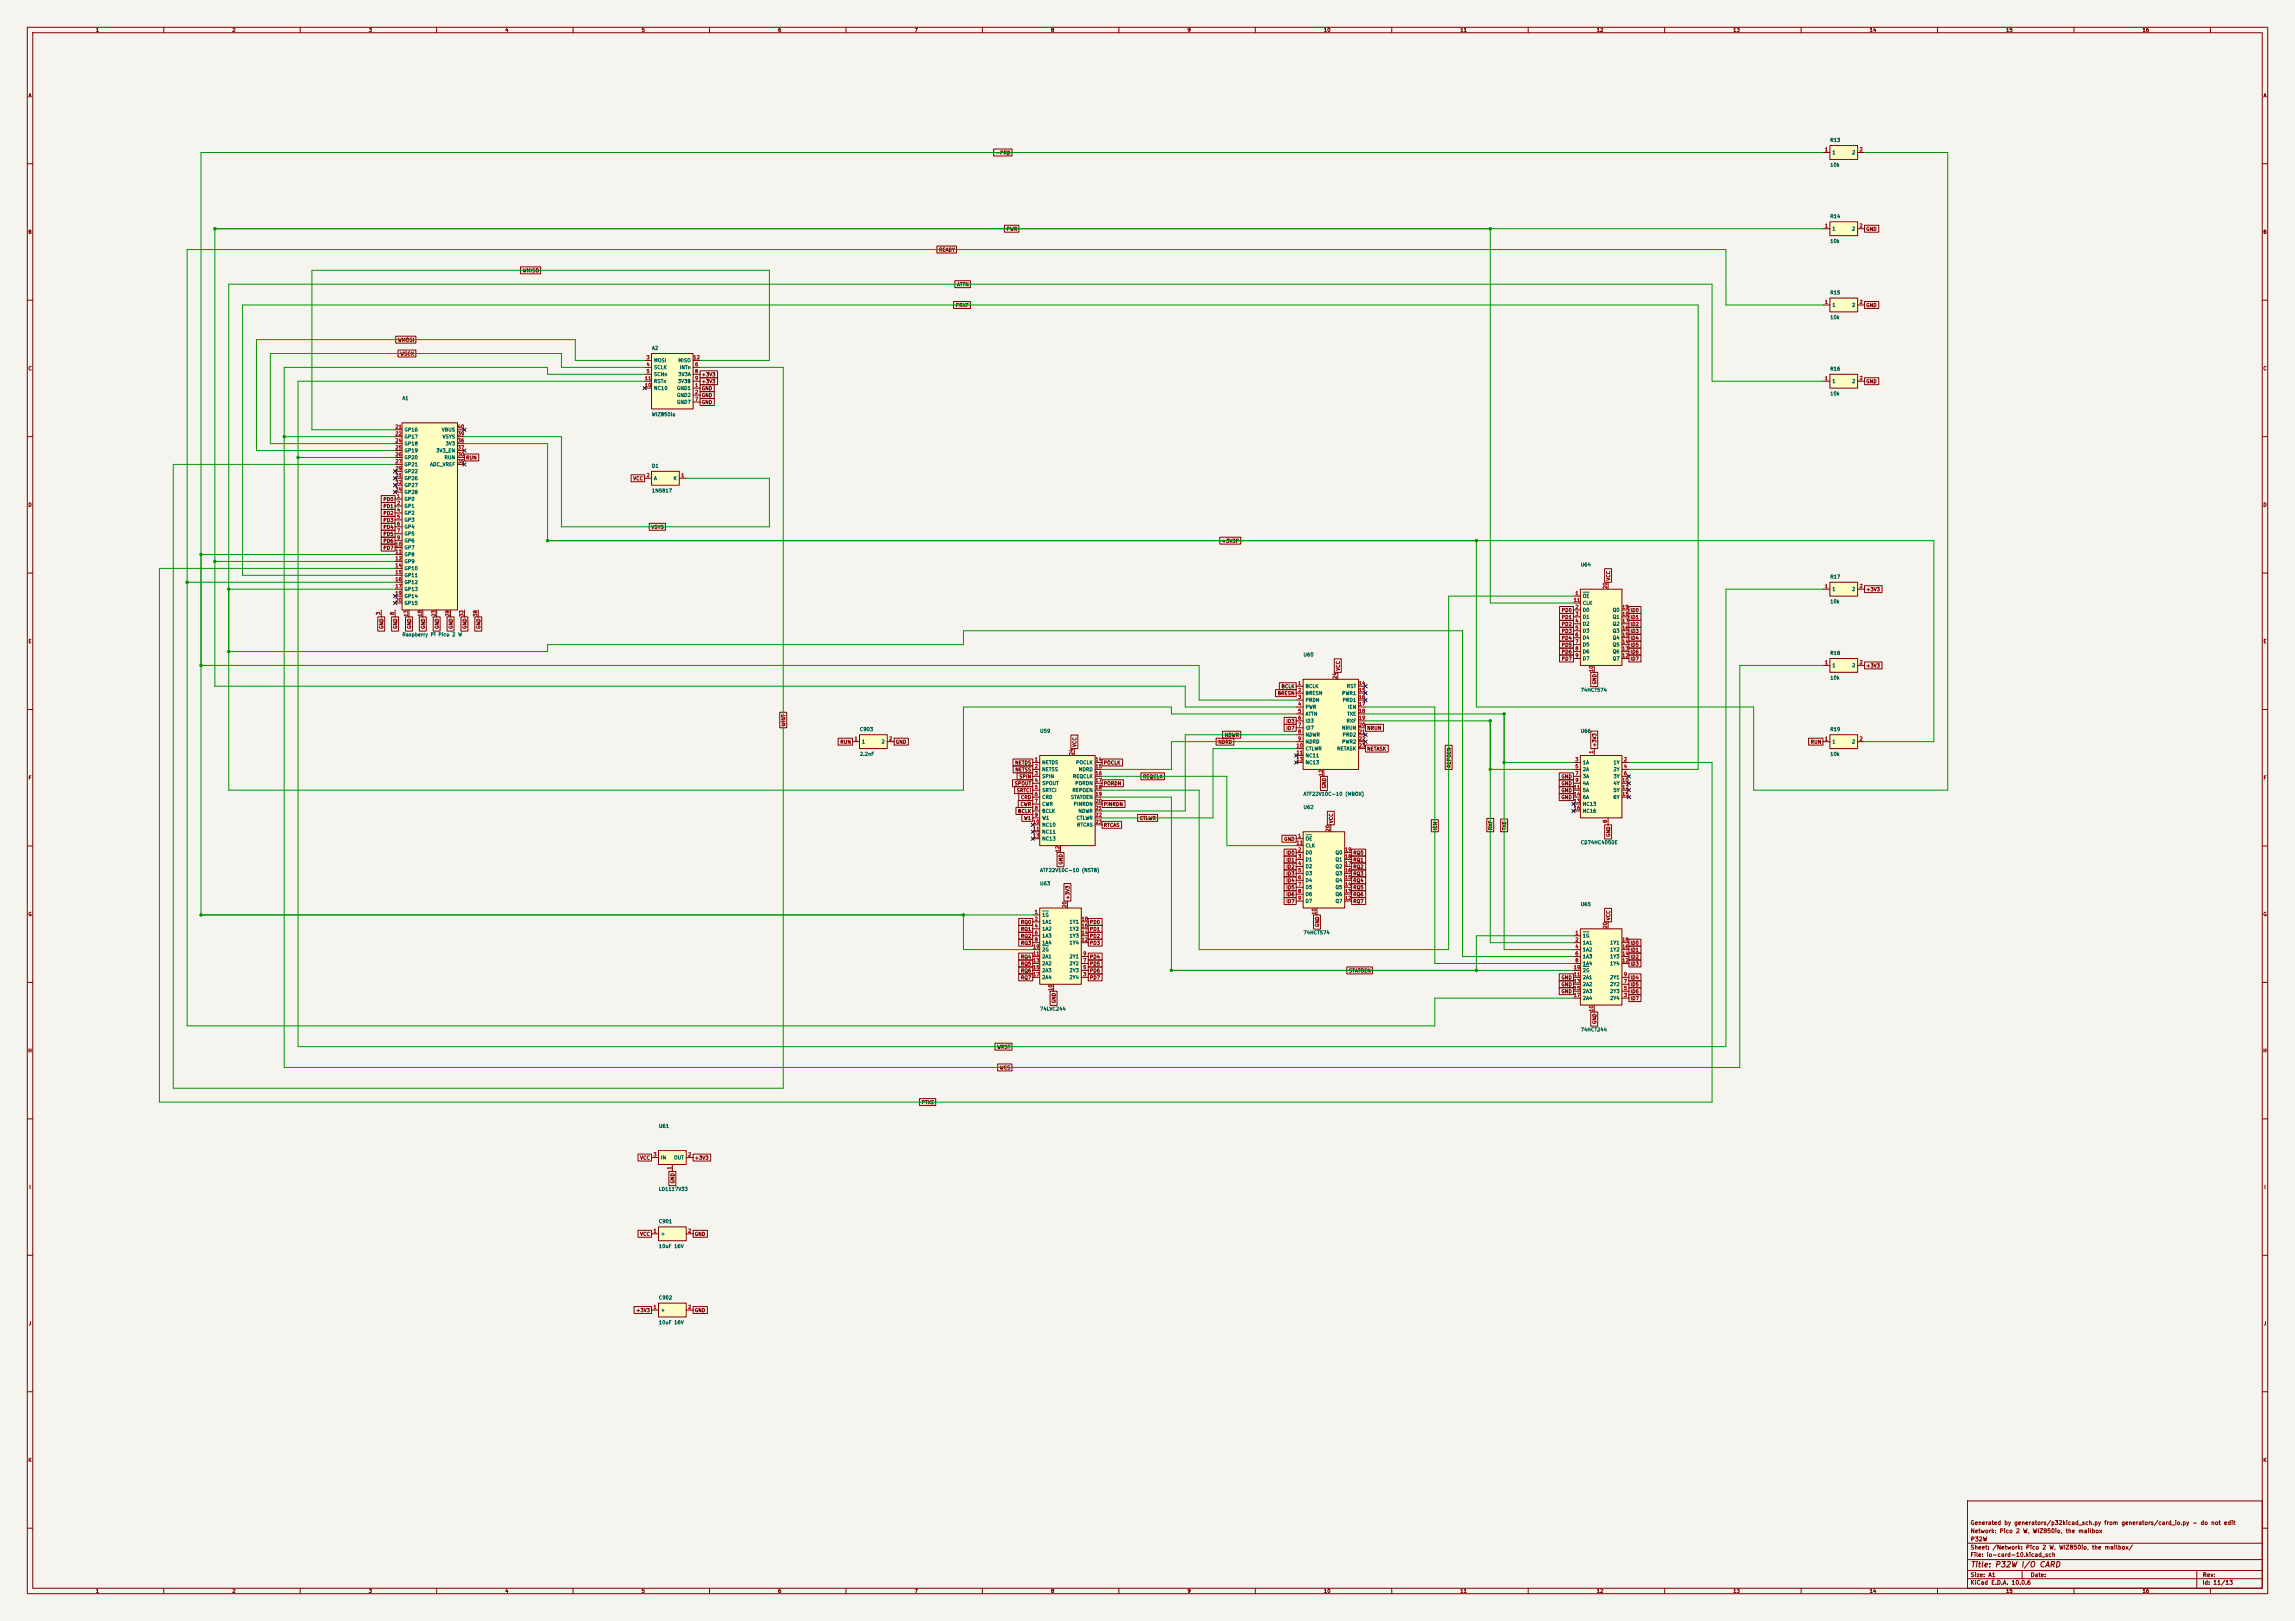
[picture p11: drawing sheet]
<svg xmlns="http://www.w3.org/2000/svg" width="841mm" height="594mm" viewBox="0 0 841 594" stroke-linecap="round" stroke-linejoin="round" font-family="sans-serif">
<defs><g id="words">
<text font-size="2" fill="#840000" x="722" y="574.8">Title: P32W I/O CARD</text>
<g font-size="1.5" fill="#840000">
<text x="721.9" y="562.1">Network: Pico 2 W, WIZ850io, the mailbox</text>
<text x="721.9" y="559.1">Generated by generators/p32kicad_sch.py from generators/card_io.py - do not edit</text>
<text x="721.9" y="568.1">Sheet: /Network: Pico 2 W, WIZ850io, the mailbox/</text>
<text x="722" y="565.1">P32W</text>
<text x="721.9" y="570.8">File: io-card-10.kicad_sch</text>
<text x="721.9" y="581">KiCad E.D.A. 10.0.6</text>
<text x="721.9" y="578.2">Size: A1</text>
<text x="743.9" y="578.2">Date:</text>
<text x="806.9" y="581">Id: 11/13</text>
<text x="807" y="578.2">Rev:</text>
</g>
<g font-size="1.3" fill="#840000">
<text x="35" y="12">1</text>
<text x="85" y="12">2</text>
<text x="135" y="12">3</text>
<text x="185" y="12">4</text>
<text x="235" y="12">5</text>
<text x="285" y="12">6</text>
<text x="335" y="12">7</text>
<text x="385" y="12">8</text>
<text x="435" y="12">9</text>
<text x="485" y="12">10</text>
<text x="535" y="12">11</text>
<text x="585" y="12">12</text>
<text x="635" y="12">13</text>
<text x="685" y="12">14</text>
<text x="735" y="12">15</text>
<text x="785" y="12">16</text>
<text x="10.3" y="36">A</text>
<text x="829.3" y="36">A</text>
<text x="364.8" y="56.9">-PRD</text>
<text x="10.2" y="86">B</text>
<text x="368.7" y="84.9">PWR</text>
<text x="683.7" y="84.9">GND</text>
<text x="829.2" y="86">B</text>
<text x="344" y="92.5">READY</text>
<text x="191.4" y="100.1">WMISO</text>
<text x="350.5" y="105.2">ATTN</text>
<text x="350.1" y="112.8">PRXF</text>
<text x="683.7" y="112.8">GND</text>
<text x="145.6" y="125.5">WMOSI</text>
<text x="146.5" y="130.6">WSCK</text>
<text x="10.2" y="136">C</text>
<text x="829.2" y="136">C</text>
<text x="257" y="143.3">GND</text>
<text x="257" y="140.8">+3V3</text>
<text x="257" y="138.2">+3V3</text>
<text x="683.7" y="140.8">GND</text>
<text x="257" y="145.8">GND</text>
<text x="257" y="148.4">GND</text>
<text x="170.6" y="168.7">RUN</text>
<text x="231.9" y="176.3">VCC</text>
<text x="10.2" y="186">D</text>
<text x="140.3" y="183.9">PD0</text>
<text x="829.2" y="186">D</text>
<text x="140.3" y="186.5">PD1</text>
<text x="140.3" y="189">PD2</text>
<text x="140.3" y="191.6">PD3</text>
<text x="140.3" y="194.1">PD4</text>
<text x="140.3" y="196.6">PD5</text>
<text x="238.5" y="194.1">VSYS</text>
<text x="140.3" y="199.2">PD6</text>
<text x="140.3" y="201.7">PD7</text>
<text x="447.6" y="199.2">+3V3P</text>
<text x="590.3" y="212.9" transform="rotate(-90 590.3 212.9)">VCC</text>
<text x="683.7" y="217">+3V3</text>
<text x="572.1" y="227.1">PD1</text>
<text x="572.1" y="224.6">PD0</text>
<text x="597.3" y="227.1">ID1</text>
<text x="597.3" y="224.6">ID0</text>
<text x="140.8" y="230.6" transform="rotate(-90 140.8 230.6)">GND</text>
<text x="145.8" y="230.6" transform="rotate(-90 145.8 230.6)">GND</text>
<text x="150.9" y="230.6" transform="rotate(-90 150.9 230.6)">GND</text>
<text x="156" y="230.6" transform="rotate(-90 156 230.6)">GND</text>
<text x="161.1" y="230.6" transform="rotate(-90 161.1 230.6)">GND</text>
<text x="166.2" y="230.6" transform="rotate(-90 166.2 230.6)">GND</text>
<text x="171.2" y="230.6" transform="rotate(-90 171.2 230.6)">GND</text>
<text x="176.3" y="230.6" transform="rotate(-90 176.3 230.6)">GND</text>
<text x="572.1" y="229.7">PD2</text>
<text x="572.1" y="232.2">PD3</text>
<text x="597.3" y="229.7">ID2</text>
<text x="597.3" y="232.2">ID3</text>
<text x="10.3" y="236">E</text>
<text x="572.1" y="239.8">PD6</text>
<text x="572.1" y="237.3">PD5</text>
<text x="572.1" y="234.7">PD4</text>
<text x="597.3" y="239.8">ID6</text>
<text x="597.3" y="237.3">ID5</text>
<text x="597.3" y="234.7">ID4</text>
<text x="829.3" y="236">E</text>
<text x="491.3" y="245.9" transform="rotate(-90 491.3 245.9)">VCC</text>
<text x="572.1" y="242.4">PD7</text>
<text x="597.3" y="242.4">ID7</text>
<text x="683.7" y="244.9">+3V3</text>
<text x="585.3" y="251" transform="rotate(-90 585.3 251)">GND</text>
<text x="468" y="255.1">BRESN</text>
<text x="469.4" y="252.5">BCLK</text>
<text x="288.1" y="266.2" transform="rotate(-90 288.1 266.2)">WINT</text>
<text x="471.2" y="267.8">ID7</text>
<text x="471.2" y="265.2">ID3</text>
<text x="500.8" y="267.8">NRUN</text>
<text x="307.8" y="272.8">RUN</text>
<text x="328.1" y="272.8">GND</text>
<text x="394.8" y="273.9" transform="rotate(-90 394.8 273.9)">VCC</text>
<text x="446.3" y="272.8">NDRD</text>
<text x="448.6" y="270.3">NDWR</text>
<text x="500.8" y="275.4">NETASK</text>
<text x="585.3" y="273.9" transform="rotate(-90 585.3 273.9)">+3V3</text>
<text x="663.4" y="272.8">RUN</text>
<text x="371.8" y="280.5">NETDS</text>
<text x="404.3" y="280.5">POCLK</text>
<text x="531.9" y="281.5" transform="rotate(-90 531.9 281.5)">REPOEN</text>
<text x="10.3" y="286">F</text>
<text x="371.9" y="283">NETSS</text>
<text x="373.3" y="285.5">SPIN</text>
<text x="418.7" y="285.5">REQCLK</text>
<text x="572" y="285.5">GND</text>
<text x="829.3" y="286">F</text>
<text x="371.6" y="288.1">SPOUT</text>
<text x="372.4" y="290.6">SRTCI</text>
<text x="373.9" y="293.2">CRD</text>
<text x="404.3" y="288.1">PORDN</text>
<text x="486.2" y="289.1" transform="rotate(-90 486.2 289.1)">GND</text>
<text x="572" y="290.6">GND</text>
<text x="572" y="288.1">GND</text>
<text x="572" y="293.2">GND</text>
<text x="372.9" y="298.2">BCLK</text>
<text x="373.8" y="295.7">CWR</text>
<text x="404.3" y="295.7">PINRDN</text>
<text x="375.1" y="300.8">W1</text>
<text x="404.3" y="303.3">RTCAS</text>
<text x="417.5" y="300.8">CTLWR</text>
<text x="488.7" y="301.8" transform="rotate(-90 488.7 301.8)">VCC</text>
<text x="526.8" y="304.3" transform="rotate(-90 526.8 304.3)">IEN</text>
<text x="547.2" y="304.3" transform="rotate(-90 547.2 304.3)">RXF</text>
<text x="552.2" y="304.3" transform="rotate(-90 552.2 304.3)">TXE</text>
<text x="470.4" y="308.4">GND</text>
<text x="590.3" y="306.8" transform="rotate(-90 590.3 306.8)">GND</text>
<text x="389.7" y="317" transform="rotate(-90 389.7 317)">GND</text>
<text x="471.2" y="313.5">ID0</text>
<text x="471.2" y="316">ID1</text>
<text x="495.7" y="316">RQ1</text>
<text x="495.7" y="313.5">RQ0</text>
<text x="471.2" y="318.6">ID2</text>
<text x="471.2" y="321.1">ID3</text>
<text x="471.2" y="323.6">ID4</text>
<text x="495.7" y="323.6">RQ4</text>
<text x="495.7" y="321.1">RQ3</text>
<text x="495.7" y="318.6">RQ2</text>
<text x="392.2" y="329.7" transform="rotate(-90 392.2 329.7)">+3V3</text>
<text x="471.2" y="326.2">ID5</text>
<text x="471.2" y="328.7">ID6</text>
<text x="495.7" y="328.7">RQ6</text>
<text x="495.7" y="326.2">RQ5</text>
<text x="10.2" y="336">G</text>
<text x="471.2" y="331.3">ID7</text>
<text x="495.7" y="331.3">RQ7</text>
<text x="829.2" y="336">G</text>
<text x="373.9" y="338.9">RQ0</text>
<text x="373.9" y="341.4">RQ1</text>
<text x="399.2" y="338.9">PD0</text>
<text x="399.2" y="341.4">PD1</text>
<text x="483.7" y="339.9" transform="rotate(-90 483.7 339.9)">GND</text>
<text x="590.3" y="337.4" transform="rotate(-90 590.3 337.4)">VCC</text>
<text x="373.9" y="344">RQ2</text>
<text x="373.9" y="346.5">RQ3</text>
<text x="399.2" y="344">PD2</text>
<text x="399.2" y="346.5">PD3</text>
<text x="597.3" y="346.5">ID0</text>
<text x="373.9" y="351.6">RQ4</text>
<text x="399.2" y="351.6">PD4</text>
<text x="597.3" y="351.6">ID2</text>
<text x="597.3" y="349">ID1</text>
<text x="373.9" y="354.1">RQ5</text>
<text x="373.9" y="356.7">RQ6</text>
<text x="373.9" y="359.2">RQ7</text>
<text x="399.2" y="354.1">PD5</text>
<text x="399.2" y="356.7">PD6</text>
<text x="399.2" y="359.2">PD7</text>
<text x="494.2" y="356.7">STATOEN</text>
<text x="572" y="359.2">GND</text>
<text x="597.3" y="359.2">ID4</text>
<text x="597.3" y="354.1">ID3</text>
<text x="572" y="364.3">GND</text>
<text x="572" y="361.7">GND</text>
<text x="597.3" y="364.3">ID6</text>
<text x="597.3" y="361.7">ID5</text>
<text x="387.1" y="367.8" transform="rotate(-90 387.1 367.8)">GND</text>
<text x="597.3" y="366.8">ID7</text>
<text x="585.3" y="375.4" transform="rotate(-90 585.3 375.4)">GND</text>
<text x="10.2" y="386">H</text>
<text x="365.2" y="384.6">WRST</text>
<text x="829.2" y="386">H</text>
<text x="366.2" y="392.2">WCS</text>
<text x="337.6" y="404.9">PTXE</text>
<text x="234.4" y="425.2">VCC</text>
<text x="254.4" y="425.2">+3V3</text>
<text x="10.6" y="436">I</text>
<text x="247.4" y="433.8" transform="rotate(-90 247.4 433.8)">GND</text>
<text x="829.6" y="436">I</text>
<text x="234.4" y="453.2">VCC</text>
<text x="254.4" y="453.2">GND</text>
<text x="10.4" y="486">J</text>
<text x="233" y="481.1">+3V3</text>
<text x="254.4" y="481.1">GND</text>
<text x="829.4" y="486">J</text>
<text x="10.2" y="536">K</text>
<text x="829.2" y="536">K</text>
<text x="35" y="584">1</text>
<text x="85" y="584">2</text>
<text x="135" y="584">3</text>
<text x="185" y="584">4</text>
<text x="235" y="584">5</text>
<text x="285" y="584">6</text>
<text x="335" y="584">7</text>
<text x="385" y="584">8</text>
<text x="435" y="584">9</text>
<text x="485" y="584">10</text>
<text x="535" y="584">11</text>
<text x="585" y="584">12</text>
<text x="635" y="584">13</text>
<text x="685" y="584">14</text>
<text x="735" y="584">15</text>
<text x="785" y="584">16</text>
</g>
<g font-size="1.3" fill="#006464">
<text x="670.5" y="52.3">R13</text>
<text x="671.3" y="56.8">1</text>
<text x="678.5" y="56.8">2</text>
<text x="670.5" y="61.4">10k</text>
<text x="670.5" y="80.2">R14</text>
<text x="670.5" y="89.3">10k</text>
<text x="671.3" y="84.8">1</text>
<text x="678.5" y="84.8">2</text>
<text x="670.5" y="108.2">R15</text>
<text x="671.3" y="112.7">1</text>
<text x="678.5" y="112.7">2</text>
<text x="670.5" y="117.3">10k</text>
<text x="238.7" y="128.5">A2</text>
<text x="239.5" y="133">MOSI</text>
<text x="239.5" y="135.6">SCLK</text>
<text x="248.4" y="133">MISO</text>
<text x="249" y="135.6">INTn</text>
<text x="670.5" y="136.1">R16</text>
<text x="239.5" y="138.1">SCNn</text>
<text x="239.5" y="143.2">NC10</text>
<text x="239.5" y="140.7">RSTn</text>
<text x="247.9" y="143.2">GND1</text>
<text x="248.2" y="140.7">3V3B</text>
<text x="248.4" y="138.1">3V3A</text>
<text x="671.3" y="140.7">1</text>
<text x="678.5" y="140.7">2</text>
<text x="147.3" y="146.9">A1</text>
<text x="247.9" y="145.7">GND2</text>
<text x="247.9" y="148.3">GND7</text>
<text x="670.5" y="145.2">10k</text>
<text x="238.7" y="152.8">WIZ850io</text>
<text x="148.1" y="158.4">GP16</text>
<text x="148.1" y="161">GP17</text>
<text x="161.8" y="158.4">VBUS</text>
<text x="162.1" y="161">VSYS</text>
<text x="148.1" y="163.5">GP18</text>
<text x="148.1" y="166.1">GP19</text>
<text x="159.7" y="166.1">3V3_EN</text>
<text x="163.1" y="163.5">3V3</text>
<text x="148.1" y="168.6">GP20</text>
<text x="148.1" y="171.1">GP21</text>
<text x="148.1" y="173.7">GP22</text>
<text x="157.5" y="171.1">ADC_VREF</text>
<text x="162.7" y="168.6">RUN</text>
<text x="238.7" y="171.7">D1</text>
<text x="148.1" y="176.2">GP26</text>
<text x="148.1" y="178.8">GP27</text>
<text x="239.5" y="176.2">A</text>
<text x="246.7" y="176.2">K</text>
<text x="148.1" y="183.8">GP0</text>
<text x="148.1" y="181.3">GP28</text>
<text x="238.7" y="180.8">1N5817</text>
<text x="148.1" y="186.4">GP1</text>
<text x="148.1" y="188.9">GP2</text>
<text x="148.1" y="191.5">GP3</text>
<text x="148.1" y="194">GP4</text>
<text x="148.1" y="196.5">GP5</text>
<text x="148.1" y="199.1">GP6</text>
<text x="148.1" y="201.6">GP7</text>
<text x="148.1" y="204.2">GP8</text>
<text x="148.1" y="206.7">GP9</text>
<text x="148.1" y="209.2">GP10</text>
<text x="579.1" y="207.9">U64</text>
<text x="148.1" y="211.8">GP11</text>
<text x="148.1" y="214.3">GP12</text>
<text x="670.5" y="212.3">R17</text>
<text x="148.1" y="216.9">GP13</text>
<text x="148.1" y="219.4">GP14</text>
<text x="148.1" y="221.9">GP15</text>
<text x="579.9" y="219.4">OE</text>
<text x="579.9" y="221.9">CLK</text>
<text x="670.5" y="221.4">10k</text>
<text x="671.3" y="216.9">1</text>
<text x="678.5" y="216.9">2</text>
<text x="579.9" y="224.5">D0</text>
<text x="579.9" y="227">D1</text>
<text x="590.8" y="227">Q1</text>
<text x="590.8" y="224.5">Q0</text>
<text x="147.3" y="233.5">Raspberry Pi Pico 2 W</text>
<text x="579.9" y="229.6">D2</text>
<text x="579.9" y="232.1">D3</text>
<text x="590.8" y="232.1">Q3</text>
<text x="590.8" y="229.6">Q2</text>
<text x="579.9" y="234.6">D4</text>
<text x="579.9" y="237.2">D5</text>
<text x="579.9" y="239.7">D6</text>
<text x="590.8" y="239.7">Q6</text>
<text x="590.8" y="237.2">Q5</text>
<text x="590.8" y="234.6">Q4</text>
<text x="477.5" y="240.9">U60</text>
<text x="579.9" y="242.3">D7</text>
<text x="590.8" y="242.3">Q7</text>
<text x="670.5" y="240.3">R18</text>
<text x="671.3" y="244.8">1</text>
<text x="678.5" y="244.8">2</text>
<text x="670.5" y="249.3">10k</text>
<text x="478.3" y="252.4">BCLK</text>
<text x="478.3" y="255">BRESN</text>
<text x="478.3" y="257.5">PRDN</text>
<text x="491.6" y="255">PWR1</text>
<text x="491.8" y="257.5">PRD1</text>
<text x="493.4" y="252.4">RST</text>
<text x="579.1" y="253.8">74HCT574</text>
<text x="478.3" y="260">PWR</text>
<text x="478.3" y="262.6">ATTN</text>
<text x="493.5" y="262.6">TXE</text>
<text x="493.8" y="260">IEN</text>
<text x="314.9" y="268.2">C903</text>
<text x="381" y="268.8">U59</text>
<text x="478.3" y="265.1">ID3</text>
<text x="478.3" y="267.7">ID7</text>
<text x="491.6" y="267.7">NRUN</text>
<text x="493.3" y="265.1">RXF</text>
<text x="579.1" y="268.8">U66</text>
<text x="670.5" y="268.2">R19</text>
<text x="315.7" y="272.7">1</text>
<text x="322.9" y="272.7">2</text>
<text x="478.3" y="270.2">NDWR</text>
<text x="478.3" y="272.7">NDRD</text>
<text x="478.3" y="275.3">CTLWR</text>
<text x="489.8" y="275.3">NETASK</text>
<text x="491.6" y="272.7">PWR2</text>
<text x="491.8" y="270.2">PRD2</text>
<text x="671.3" y="272.7">1</text>
<text x="678.5" y="272.7">2</text>
<text x="314.9" y="277.3">2.2nF</text>
<text x="381.7" y="280.4">NETDS</text>
<text x="394.2" y="280.4">POCLK</text>
<text x="478.3" y="277.8">NC11</text>
<text x="478.3" y="280.4">NC13</text>
<text x="579.9" y="280.4">1A</text>
<text x="591.1" y="280.4">1Y</text>
<text x="670.5" y="277.3">10k</text>
<text x="381.7" y="282.9">NETSS</text>
<text x="381.7" y="285.4">SPIN</text>
<text x="381.7" y="288">SPOUT</text>
<text x="393" y="285.4">REQCLK</text>
<text x="393.9" y="288">PORDN</text>
<text x="395.2" y="282.9">NDRD</text>
<text x="579.9" y="282.9">2A</text>
<text x="579.9" y="285.4">3A</text>
<text x="579.9" y="288">4A</text>
<text x="591.1" y="282.9">2Y</text>
<text x="591.1" y="285.4">3Y</text>
<text x="591.1" y="288">4Y</text>
<text x="381.7" y="290.5">SRTCI</text>
<text x="381.7" y="293.1">CRD</text>
<text x="392.3" y="293.1">STATOEN</text>
<text x="392.8" y="290.5">REPOEN</text>
<text x="477.5" y="291.9">ATF22V10C-10 (MBOX)</text>
<text x="579.9" y="290.5">5A</text>
<text x="579.9" y="293.1">6A</text>
<text x="591.1" y="290.5">5Y</text>
<text x="591.1" y="293.1">6Y</text>
<text x="381.7" y="295.6">CWR</text>
<text x="381.7" y="298.1">BCLK</text>
<text x="393.3" y="295.6">PINRDN</text>
<text x="395" y="298.1">NDWR</text>
<text x="477.5" y="296.8">U62</text>
<text x="579.9" y="295.6">NC13</text>
<text x="579.9" y="298.1">NC16</text>
<text x="381.7" y="300.7">W1</text>
<text x="381.7" y="303.2">NC10</text>
<text x="381.7" y="305.8">NC11</text>
<text x="394.3" y="300.7">CTLWR</text>
<text x="394.5" y="303.2">RTCAS</text>
<text x="381.7" y="308.3">NC13</text>
<text x="478.3" y="308.3">OE</text>
<text x="478.3" y="310.8">CLK</text>
<text x="579.1" y="309.7">CD74HC4050E</text>
<text x="478.3" y="313.4">D0</text>
<text x="478.3" y="315.9">D1</text>
<text x="489.2" y="315.9">Q1</text>
<text x="489.2" y="313.4">Q0</text>
<text x="381" y="319.8">ATF22V10C-10 (NSTB)</text>
<text x="478.3" y="318.5">D2</text>
<text x="478.3" y="321">D3</text>
<text x="478.3" y="323.5">D4</text>
<text x="489.2" y="323.5">Q4</text>
<text x="489.2" y="321">Q3</text>
<text x="489.2" y="318.5">Q2</text>
<text x="381" y="324.7">U63</text>
<text x="478.3" y="326.1">D5</text>
<text x="478.3" y="328.6">D6</text>
<text x="489.2" y="328.6">Q6</text>
<text x="489.2" y="326.1">Q5</text>
<text x="478.3" y="331.2">D7</text>
<text x="489.2" y="331.2">Q7</text>
<text x="579.1" y="332.3">U65</text>
<text x="381.7" y="336.2">1G</text>
<text x="381.7" y="338.8">1A1</text>
<text x="381.7" y="341.3">1A2</text>
<text x="391.7" y="341.3">1Y2</text>
<text x="391.7" y="338.8">1Y1</text>
<text x="381.7" y="343.9">1A3</text>
<text x="381.7" y="346.4">1A4</text>
<text x="391.7" y="346.4">1Y4</text>
<text x="391.7" y="343.9">1Y3</text>
<text x="477.5" y="342.7">74HCT574</text>
<text x="579.9" y="343.9">1G</text>
<text x="579.9" y="346.4">1A1</text>
<text x="589.9" y="346.4">1Y1</text>
<text x="381.7" y="351.5">2A1</text>
<text x="381.7" y="348.9">2G</text>
<text x="391.7" y="351.5">2Y1</text>
<text x="579.9" y="348.9">1A2</text>
<text x="579.9" y="351.5">1A3</text>
<text x="589.9" y="351.5">1Y3</text>
<text x="589.9" y="348.9">1Y2</text>
<text x="381.7" y="354">2A2</text>
<text x="381.7" y="356.6">2A3</text>
<text x="381.7" y="359.1">2A4</text>
<text x="391.7" y="359.1">2Y4</text>
<text x="391.7" y="356.6">2Y3</text>
<text x="391.7" y="354">2Y2</text>
<text x="579.9" y="354">1A4</text>
<text x="579.9" y="359.1">2A1</text>
<text x="579.9" y="356.6">2G</text>
<text x="589.9" y="359.1">2Y1</text>
<text x="589.9" y="354">1Y4</text>
<text x="579.9" y="361.6">2A2</text>
<text x="579.9" y="364.2">2A3</text>
<text x="589.9" y="364.2">2Y3</text>
<text x="589.9" y="361.6">2Y2</text>
<text x="381" y="370.6">74LVC244</text>
<text x="579.9" y="366.7">2A4</text>
<text x="589.9" y="366.7">2Y4</text>
<text x="579.1" y="378.3">74HCT244</text>
<text x="241.3" y="413.6">U61</text>
<text x="242" y="425.1">IN</text>
<text x="246.8" y="425.1">OUT</text>
<text x="241.3" y="436.7">LD1117V33</text>
<text x="241.3" y="448.5">C901</text>
<text x="242" y="453.1">+</text>
<text x="241.3" y="457.6">10uF 16V</text>
<text x="241.3" y="476.5">C902</text>
<text x="241.3" y="485.6">10uF 16V</text>
<text x="242" y="481">+</text>
</g>
<g font-size="1.3" fill="#a90000">
<text x="668.6" y="55.7">1</text>
<text x="681.3" y="55.7">2</text>
<text x="668.6" y="83.7">1</text>
<text x="681.3" y="83.7">2</text>
<text x="668.6" y="111.6">1</text>
<text x="681.3" y="111.6">2</text>
<text x="236.8" y="131.9">3</text>
<text x="253.9" y="131.9">12</text>
<text x="236.8" y="134.5">4</text>
<text x="236.8" y="137">5</text>
<text x="254.5" y="134.5">6</text>
<text x="254.5" y="137">8</text>
<text x="236.2" y="142.1">10</text>
<text x="236.2" y="139.6">11</text>
<text x="254.5" y="142.1">1</text>
<text x="254.5" y="139.6">9</text>
<text x="668.6" y="139.6">1</text>
<text x="681.3" y="139.6">2</text>
<text x="254.5" y="144.6">2</text>
<text x="254.5" y="147.2">7</text>
<text x="144.7" y="157.3">21</text>
<text x="144.7" y="159.9">22</text>
<text x="167.6" y="159.9">39</text>
<text x="167.6" y="157.3">40</text>
<text x="144.7" y="162.4">24</text>
<text x="144.7" y="165">25</text>
<text x="144.7" y="167.5">26</text>
<text x="167.6" y="167.5">30</text>
<text x="167.6" y="162.4">36</text>
<text x="167.6" y="165">37</text>
<text x="144.7" y="170">27</text>
<text x="144.7" y="172.6">29</text>
<text x="167.6" y="170">35</text>
<text x="144.7" y="175.1">31</text>
<text x="144.7" y="177.7">32</text>
<text x="236.8" y="175.1">2</text>
<text x="249.5" y="175.1">1</text>
<text x="144.7" y="180.2">34</text>
<text x="145.3" y="182.7">1</text>
<text x="145.3" y="185.3">2</text>
<text x="145.3" y="187.8">4</text>
<text x="145.3" y="190.4">5</text>
<text x="145.3" y="192.9">6</text>
<text x="145.3" y="195.4">7</text>
<text x="145.3" y="198">9</text>
<text x="144.7" y="200.5">10</text>
<text x="144.7" y="203.1">11</text>
<text x="144.7" y="205.6">12</text>
<text x="144.7" y="208.1">14</text>
<text x="144.7" y="210.7">15</text>
<text x="144.7" y="213.2">16</text>
<text x="144.7" y="215.8">17</text>
<text x="589.1" y="216" transform="rotate(-90 589.1 216)">20</text>
<text x="668.6" y="215.8">1</text>
<text x="681.3" y="215.8">2</text>
<text x="144.7" y="218.3">19</text>
<text x="144.7" y="220.8">20</text>
<text x="576.5" y="220.8">11</text>
<text x="577.1" y="218.3">1</text>
<text x="139.6" y="225.5" transform="rotate(-90 139.6 225.5)">3</text>
<text x="144.6" y="225.5" transform="rotate(-90 144.6 225.5)">8</text>
<text x="149.7" y="226.1" transform="rotate(-90 149.7 226.1)">13</text>
<text x="154.8" y="226.1" transform="rotate(-90 154.8 226.1)">18</text>
<text x="159.9" y="226.1" transform="rotate(-90 159.9 226.1)">23</text>
<text x="165" y="226.1" transform="rotate(-90 165 226.1)">28</text>
<text x="170" y="226.1" transform="rotate(-90 170 226.1)">33</text>
<text x="175.1" y="226.1" transform="rotate(-90 175.1 226.1)">38</text>
<text x="577.1" y="223.4">2</text>
<text x="577.1" y="225.9">3</text>
<text x="594.3" y="225.9">18</text>
<text x="594.3" y="223.4">19</text>
<text x="577.1" y="228.5">4</text>
<text x="577.1" y="231">5</text>
<text x="577.1" y="233.5">6</text>
<text x="594.3" y="233.5">15</text>
<text x="594.3" y="231">16</text>
<text x="594.3" y="228.5">17</text>
<text x="577.1" y="236.1">7</text>
<text x="577.1" y="238.6">8</text>
<text x="594.3" y="238.6">13</text>
<text x="594.3" y="236.1">14</text>
<text x="577.1" y="241.2">9</text>
<text x="594.3" y="241.2">12</text>
<text x="668.6" y="243.7">1</text>
<text x="681.3" y="243.7">2</text>
<text x="475.5" y="251.3">1</text>
<text x="490.1" y="249" transform="rotate(-90 490.1 249)">24</text>
<text x="497.8" y="251.3">14</text>
<text x="584.1" y="246.4" transform="rotate(-90 584.1 246.4)">10</text>
<text x="475.5" y="253.9">2</text>
<text x="475.5" y="256.4">3</text>
<text x="497.8" y="253.9">15</text>
<text x="497.8" y="256.4">16</text>
<text x="475.5" y="258.9">4</text>
<text x="475.5" y="261.5">5</text>
<text x="497.8" y="258.9">17</text>
<text x="497.8" y="261.5">18</text>
<text x="475.5" y="264">6</text>
<text x="475.5" y="266.6">7</text>
<text x="475.5" y="269.1">8</text>
<text x="497.8" y="264">19</text>
<text x="497.8" y="266.6">20</text>
<text x="497.8" y="269.1">21</text>
<text x="313" y="271.6">1</text>
<text x="325.7" y="271.6">2</text>
<text x="474.9" y="274.2">10</text>
<text x="475.5" y="271.6">9</text>
<text x="497.8" y="271.6">22</text>
<text x="497.8" y="274.2">23</text>
<text x="668.6" y="271.6">1</text>
<text x="681.3" y="271.6">2</text>
<text x="379" y="279.3">1</text>
<text x="379" y="281.8">2</text>
<text x="393.6" y="276.9" transform="rotate(-90 393.6 276.9)">24</text>
<text x="401.3" y="279.3">14</text>
<text x="401.3" y="281.8">15</text>
<text x="474.9" y="276.7">11</text>
<text x="474.9" y="279.3">13</text>
<text x="577.1" y="279.3">3</text>
<text x="577.1" y="281.8">5</text>
<text x="584.1" y="276.3" transform="rotate(-90 584.1 276.3)">1</text>
<text x="594.9" y="279.3">2</text>
<text x="594.9" y="281.8">4</text>
<text x="379" y="284.3">3</text>
<text x="379" y="286.9">4</text>
<text x="401.3" y="284.3">16</text>
<text x="401.3" y="286.9">17</text>
<text x="485" y="284.5" transform="rotate(-90 485 284.5)">12</text>
<text x="577.1" y="284.3">7</text>
<text x="577.1" y="286.9">9</text>
<text x="594.3" y="286.9">10</text>
<text x="594.9" y="284.3">6</text>
<text x="379" y="289.4">5</text>
<text x="379" y="292">6</text>
<text x="401.3" y="289.4">18</text>
<text x="401.3" y="292">19</text>
<text x="576.5" y="289.4">11</text>
<text x="576.5" y="292">14</text>
<text x="594.3" y="289.4">12</text>
<text x="594.3" y="292">15</text>
<text x="379" y="294.5">7</text>
<text x="379" y="297">8</text>
<text x="379" y="299.6">9</text>
<text x="401.3" y="294.5">20</text>
<text x="401.3" y="297">21</text>
<text x="401.3" y="299.6">22</text>
<text x="576.5" y="294.5">13</text>
<text x="576.5" y="297">16</text>
<text x="378.4" y="302.1">10</text>
<text x="378.4" y="304.7">11</text>
<text x="401.3" y="302.1">23</text>
<text x="487.5" y="304.9" transform="rotate(-90 487.5 304.9)">20</text>
<text x="589.1" y="301.7" transform="rotate(-90 589.1 301.7)">8</text>
<text x="378.4" y="307.2">13</text>
<text x="474.9" y="309.7">11</text>
<text x="475.5" y="307.2">1</text>
<text x="388.5" y="312.5" transform="rotate(-90 388.5 312.5)">12</text>
<text x="475.5" y="312.3">2</text>
<text x="475.5" y="314.8">3</text>
<text x="475.5" y="317.4">4</text>
<text x="492.7" y="317.4">17</text>
<text x="492.7" y="314.8">18</text>
<text x="492.7" y="312.3">19</text>
<text x="475.5" y="319.9">5</text>
<text x="475.5" y="322.4">6</text>
<text x="492.7" y="322.4">15</text>
<text x="492.7" y="319.9">16</text>
<text x="475.5" y="325">7</text>
<text x="475.5" y="327.5">8</text>
<text x="492.7" y="327.5">13</text>
<text x="492.7" y="325">14</text>
<text x="379" y="335.1">1</text>
<text x="391" y="332.8" transform="rotate(-90 391 332.8)">20</text>
<text x="475.5" y="330.1">9</text>
<text x="482.5" y="335.3" transform="rotate(-90 482.5 335.3)">10</text>
<text x="492.7" y="330.1">12</text>
<text x="379" y="337.7">2</text>
<text x="379" y="340.2">4</text>
<text x="396.2" y="340.2">16</text>
<text x="396.2" y="337.7">18</text>
<text x="589.1" y="340.4" transform="rotate(-90 589.1 340.4)">20</text>
<text x="378.4" y="347.8">19</text>
<text x="379" y="342.8">6</text>
<text x="379" y="345.3">8</text>
<text x="396.2" y="345.3">12</text>
<text x="396.2" y="342.8">14</text>
<text x="577.1" y="342.8">1</text>
<text x="577.1" y="345.3">2</text>
<text x="577.1" y="347.8">4</text>
<text x="594.3" y="347.8">16</text>
<text x="594.3" y="345.3">18</text>
<text x="378.4" y="350.4">11</text>
<text x="378.4" y="352.9">13</text>
<text x="396.8" y="352.9">7</text>
<text x="396.8" y="350.4">9</text>
<text x="577.1" y="350.4">6</text>
<text x="577.1" y="352.9">8</text>
<text x="594.3" y="352.9">12</text>
<text x="594.3" y="350.4">14</text>
<text x="378.4" y="355.5">15</text>
<text x="378.4" y="358">17</text>
<text x="396.8" y="358">3</text>
<text x="396.8" y="355.5">5</text>
<text x="576.5" y="358">11</text>
<text x="576.5" y="355.5">19</text>
<text x="594.9" y="358">9</text>
<text x="385.9" y="363.3" transform="rotate(-90 385.9 363.3)">10</text>
<text x="576.5" y="360.5">13</text>
<text x="576.5" y="363.1">15</text>
<text x="576.5" y="365.6">17</text>
<text x="594.9" y="365.6">3</text>
<text x="594.9" y="363.1">5</text>
<text x="594.9" y="360.5">7</text>
<text x="584.1" y="370.9" transform="rotate(-90 584.1 370.9)">10</text>
<text x="239.3" y="424">3</text>
<text x="252" y="424">2</text>
<text x="246.2" y="428.7" transform="rotate(-90 246.2 428.7)">1</text>
<text x="239.3" y="452">1</text>
<text x="252" y="452">2</text>
<text x="239.3" y="479.9">1</text>
<text x="252" y="479.9">2</text>
</g>
</g></defs>
<path d="M0 0h841v594h-841z" fill="#f5f4ef" stroke="#f5f4ef" stroke-width=".37"/>
<g fill="none" stroke="#840000" stroke-width=".37">
<path d="M10 10h821v574h-821zM12 12h817v570h-817zM60 10v2M110 10v2M160 10v2M210 10v2M260 10v2M310 10v2M360 10v2M410 10v2M460 10v2M510 10v2"/>
<path d="M560 10v2M610 10v2M660 10v2M710 10v2M760 10v2M810 10v2M10 60h2M829 60h2M10 110h2M829 110h2M10 160h2M829 160h2"/>
<path d="M10 210h2M829 210h2M10 260h2M829 260h2M10 310h2M829 310h2M10 360h2M829 360h2M10 410h2M829 410h2M10 460h2M829 460h2"/>
<path d="M10 510h2M829 510h2M10 560h2M721 550h108v32h-108zM829 560h2M721 578.5h108M721 575.5h108M721 571.5h108M721 565.5h108M741 575.5v3M805 575.5v6.5M60 582v2"/>
<path d="M110 582v2M160 582v2M210 582v2M260 582v2M310 582v2M360 582v2M410 582v2M460 582v2M510 582v2M560 582v2M610 582v2M660 582v2"/>
<path d="M710 582v2M760 582v2M810 582v2"/>
</g>
<path d="M579.1 215.9h15.3v27.9h-15.3z" fill="#ffffc2"/>
<g fill="none" stroke="#840000" stroke-width=".37">
<path d="M576.6 218.4h2.5M579.1 215.9h15.3v27.9h-15.3zM589.3 213.4v2.5M576.6 223.5h2.5M576.6 226.1h2.5M576.6 228.6h2.5M576.6 231.1h2.5M576.6 233.7h2.5M576.6 236.2h2.5M576.6 238.8h2.5M576.6 221h2.5M594.4 223.5h2.5"/>
<path d="M594.4 226.1h2.5M594.4 228.6h2.5M594.4 231.1h2.5M594.4 233.7h2.5M594.4 236.2h2.5M594.4 238.8h2.5M576.6 241.3h2.5M584.2 243.8v2.6M594.4 241.3h2.5"/>
</g>
<path d="M580.1 217h2.2" fill="none" stroke="#006464" stroke-width=".37"/>
<path d="M670.6 109.2h10.1v5.1h-10.1z" fill="#ffffc2"/>
<path d="M668 111.8h2.6M670.6 109.2h10.1v5.1h-10.1zM680.7 111.8h2.6" fill="none" stroke="#840000" stroke-width=".37"/>
<path d="M670.6 53.3h10.1v5.1h-10.1z" fill="#ffffc2"/>
<path d="M668 55.9h2.6M670.6 53.3h10.1v5.1h-10.1zM680.7 55.9h2.6" fill="none" stroke="#840000" stroke-width=".37"/>
<path d="M670.6 241.3h10.1v5.1h-10.1z" fill="#ffffc2"/>
<path d="M668 243.8h2.6M670.6 241.3h10.1v5.1h-10.1zM680.7 243.8h2.6" fill="none" stroke="#840000" stroke-width=".37"/>
<path d="M670.6 81.3h10.1v5.1h-10.1z" fill="#ffffc2"/>
<path d="M668 83.8h2.6M670.6 81.3h10.1v5.1h-10.1zM680.7 83.8h2.6" fill="none" stroke="#840000" stroke-width=".37"/>
<path d="M238.8 172.7h10.1v5.1h-10.1z" fill="#ffffc2"/>
<path d="M236.2 175.3h2.6M238.8 172.7h10.1v5.1h-10.1zM248.9 175.3h2.6" fill="none" stroke="#840000" stroke-width=".37"/>
<path d="M238.8 129.5h15.2v20.4h-15.2z" fill="#ffffc2"/>
<g fill="none" stroke="#840000" stroke-width=".37">
<path d="M236.2 132.1h2.6M236.2 134.6h2.6M236.2 137.2h2.6M236.2 139.7h2.6M238.8 129.5h15.2v20.4h-15.2zM254 132.1h2.5M254 134.6h2.5M254 137.2h2.5M254 139.7h2.5M236.2 142.2h2.6M254 142.2h2.5M254 144.8h2.5"/>
<path d="M254 147.3h2.5"/>
</g>
<path d="M147.3 154.9h20.3v68.6h-20.3z" fill="#ffffc2"/>
<g fill="none" stroke="#840000" stroke-width=".37">
<path d="M144.8 157.5h2.5M147.3 154.9h20.3v68.6h-20.3zM167.6 157.5h2.6M144.8 160h2.5M144.8 162.6h2.5M144.8 165.1h2.5M144.8 167.6h2.5M144.8 170.2h2.5M144.8 172.7h2.5M144.8 175.3h2.5M144.8 177.8h2.5M167.6 160h2.6"/>
<path d="M167.6 162.6h2.6M167.6 165.1h2.6M167.6 167.6h2.6M167.6 170.2h2.6M144.8 182.9h2.5M144.8 185.4h2.5M144.8 188h2.5M144.8 190.5h2.5M144.8 193h2.5M144.8 195.6h2.5M144.8 198.1h2.5M144.8 180.3h2.5"/>
<path d="M144.8 200.7h2.5M144.8 203.2h2.5M144.8 205.7h2.5M144.8 208.3h2.5M144.8 210.8h2.5M144.8 213.4h2.5M144.8 215.9h2.5M144.8 218.4h2.5M139.7 223.5v2.6M144.8 223.5v2.6M144.8 221h2.5M149.9 223.5v2.6"/>
<path d="M154.9 223.5v2.6M160 223.5v2.6M165.1 223.5v2.6M170.2 223.5v2.6M175.3 223.5v2.6"/>
</g>
<path d="M670.6 213.4h10.1v5h-10.1z" fill="#ffffc2"/>
<path d="M668 215.9h2.6M670.6 213.4h10.1v5h-10.1zM680.7 215.9h2.6" fill="none" stroke="#840000" stroke-width=".37"/>
<path d="M477.5 248.9h20.3v33h-20.3z" fill="#ffffc2"/>
<g fill="none" stroke="#840000" stroke-width=".37">
<path d="M475 251.5h2.5M475 254h2.5M475 256.5h2.5M475 259.1h2.5M477.5 248.9h20.3v33h-20.3zM490.2 246.4v2.5M497.8 251.5h2.6M497.8 254h2.6M497.8 256.5h2.6M497.8 259.1h2.6M475 261.6h2.5M475 264.2h2.5"/>
<path d="M475 266.7h2.5M475 269.2h2.5M475 271.8h2.5M475 274.3h2.5M475 276.9h2.5M475 279.4h2.5M497.8 261.6h2.6M497.8 264.2h2.6M497.8 266.7h2.6M497.8 269.2h2.6M497.8 271.8h2.6M497.8 274.3h2.6"/>
<path d="M485.1 281.9v2.6"/>
</g>
<path d="M315 269.2h10.1v5.1h-10.1z" fill="#ffffc2"/>
<path d="M312.4 271.8h2.6M315 269.2h10.1v5.1h-10.1zM325.1 271.8h2.6" fill="none" stroke="#840000" stroke-width=".37"/>
<path d="M670.6 269.2h10.1v5.1h-10.1z" fill="#ffffc2"/>
<path d="M668 271.8h2.6M670.6 269.2h10.1v5.1h-10.1zM680.7 271.8h2.6" fill="none" stroke="#840000" stroke-width=".37"/>
<path d="M579.1 340.4h15.3v27.9h-15.3z" fill="#ffffc2"/>
<g fill="none" stroke="#840000" stroke-width=".37">
<path d="M589.3 337.8v2.6M576.6 342.9h2.5M576.6 345.4h2.5M576.6 348h2.5M576.6 350.5h2.5M576.6 353.1h2.5M576.6 358.1h2.5M576.6 355.6h2.5M579.1 340.4h15.3v27.9h-15.3zM594.4 345.4h2.5M594.4 348h2.5M594.4 350.5h2.5"/>
<path d="M594.4 353.1h2.5M594.4 358.1h2.5M576.6 365.8h2.5M576.6 363.2h2.5M576.6 360.7h2.5M584.2 368.3v2.5M594.4 365.8h2.5M594.4 363.2h2.5M594.4 360.7h2.5"/>
</g>
<path d="M580.1 341.4h2.2M580.1 354.1h2.2" fill="none" stroke="#006464" stroke-width=".37"/>
<path d="M477.5 304.8h15.3v27.9h-15.3z" fill="#ffffc2"/>
<g fill="none" stroke="#840000" stroke-width=".37">
<path d="M475 307.3h2.5M475 312.4h2.5M475 315h2.5M475 317.5h2.5M475 309.9h2.5M477.5 304.8h15.3v27.9h-15.3zM487.7 302.3v2.5M492.8 312.4h2.5M492.8 315h2.5M492.8 317.5h2.5M475 320h2.5M475 322.6h2.5"/>
<path d="M475 325.1h2.5M475 327.7h2.5M475 330.2h2.5M482.6 332.7v2.6M492.8 320h2.5M492.8 322.6h2.5M492.8 325.1h2.5M492.8 327.7h2.5M492.8 330.2h2.5"/>
</g>
<path d="M478.5 305.9h2.2" fill="none" stroke="#006464" stroke-width=".37"/>
<path d="M381 332.7h15.2v28h-15.2z" fill="#ffffc2"/>
<g fill="none" stroke="#840000" stroke-width=".37">
<path d="M378.5 335.3h2.5M378.5 337.8h2.5M381 332.7h15.2v28h-15.2zM391.2 330.2v2.5M396.2 337.8h2.6M378.5 358.1h2.5M378.5 340.4h2.5M378.5 355.6h2.5M378.5 342.9h2.5M378.5 353.1h2.5M378.5 345.4h2.5M378.5 350.5h2.5"/>
<path d="M378.5 348h2.5M396.2 358.1h2.6M396.2 340.4h2.6M396.2 355.6h2.6M396.2 342.9h2.6M396.2 353.1h2.6M396.2 345.4h2.6M396.2 350.5h2.6M386.1 360.7v2.5"/>
</g>
<path d="M382 333.8h2.2M382 346.5h2.2" fill="none" stroke="#006464" stroke-width=".37"/>
<path d="M381 276.9h20.3v33h-20.3z" fill="#ffffc2"/>
<g fill="none" stroke="#840000" stroke-width=".37">
<path d="M378.5 279.4h2.5M381 276.9h20.3v33h-20.3zM393.7 274.3v2.6M401.3 279.4h2.6M378.5 281.9h2.5M378.5 284.5h2.5M378.5 287h2.5M378.5 289.6h2.5M378.5 292.1h2.5M378.5 294.6h2.5M378.5 297.2h2.5M378.5 299.7h2.5"/>
<path d="M401.3 281.9h2.6M401.3 284.5h2.6M401.3 287h2.6M401.3 289.6h2.6M401.3 292.1h2.6M401.3 294.6h2.6M401.3 297.2h2.6M401.3 299.7h2.6M378.5 302.3h2.5M378.5 304.8h2.5M378.5 307.3h2.5M388.6 309.9v2.5"/>
<path d="M401.3 302.3h2.6"/>
</g>
<path d="M579.1 276.9h15.3v22.8h-15.3z" fill="#ffffc2"/>
<g fill="none" stroke="#840000" stroke-width=".37">
<path d="M576.6 279.4h2.5M579.1 276.9h15.3v22.8h-15.3zM584.2 274.3v2.6M594.4 279.4h2.5M576.6 281.9h2.5M576.6 284.5h2.5M576.6 287h2.5M576.6 289.6h2.5M576.6 294.6h2.5M576.6 292.1h2.5M576.6 297.2h2.5M589.3 299.7v2.6"/>
<path d="M594.4 281.9h2.5M594.4 284.5h2.5M594.4 287h2.5M594.4 289.6h2.5M594.4 292.1h2.5"/>
</g>
<path d="M241.3 421.6h10.2v5.1h-10.2z" fill="#ffffc2"/>
<path d="M238.8 424.2h2.5M241.3 421.6h10.2v5.1h-10.2zM246.4 426.7v2.6M251.5 424.2h2.5" fill="none" stroke="#840000" stroke-width=".37"/>
<path d="M670.6 137.2h10.1v5h-10.1z" fill="#ffffc2"/>
<path d="M668 139.7h2.6M670.6 137.2h10.1v5h-10.1zM680.7 139.7h2.6" fill="none" stroke="#840000" stroke-width=".37"/>
<path d="M241.3 477.5h10.2v5.1h-10.2z" fill="#ffffc2"/>
<path d="M241.3 477.5h10.2v5.1h-10.2zM238.8 480.1h2.5M251.5 480.1h2.5" fill="none" stroke="#840000" stroke-width=".37"/>
<path d="M241.3 449.6h10.2v5.1h-10.2z" fill="#ffffc2"/>
<g fill="none" stroke="#840000" stroke-width=".37">
<path d="M364.1 54.6h6.7v2.5h-6.7zM190.7 97.8h7.4v2.5h-7.4zM343.3 90.2h7.2v2.5h-7.2zM368.1 82.5h5.3v2.6h-5.3zM683.3 82.5h5.2v2.6h-5.2zM349.4 110.5h6.2v2.5h-6.2zM349.9 102.9h5.7v2.5h-5.7zM683.3 110.5h5.2v2.5h-5.2zM145 123.2h7.4v2.5h-7.4zM145.9 128.3h6.5v2.5h-6.5zM256.5 138.4h6.5v2.6h-6.5zM256.5 135.9h6.5v2.5h-6.5z"/>
<path d="M683.3 138.4h5.2v2.6h-5.2zM256.5 141h5.2v2.5h-5.2zM256.5 143.5h5.2v2.5h-5.2zM256.5 146h5.2v2.6h-5.2zM170.2 166.4h5.2v2.5h-5.2zM231.3 174h4.9v2.5h-4.9zM139.7 191.8h5.1v2.5h-5.1zM139.7 194.3h5.1v2.5h-5.1zM139.7 196.8h5.1v2.6h-5.1zM139.7 199.4h5.1v2.5h-5.1zM139.7 181.6h5.1v2.5h-5.1zM139.7 184.1h5.1v2.6h-5.1z"/>
<path d="M139.7 186.7h5.1v2.5h-5.1zM139.7 189.2h5.1v2.6h-5.1zM237.9 191.8h5.9v2.5h-5.9zM447 196.8h7.7v2.6h-7.7zM588 208.4h2.6v5h-2.6zM683.3 214.6h6.4v2.6h-6.4zM138.4 226.1h2.6v5.2h-2.6zM143.5 226.1h2.6v5.2h-2.6zM148.6 226.1h2.5v5.2h-2.5zM153.7 226.1h2.5v5.2h-2.5zM158.7 226.1h2.6v5.2h-2.6zM163.8 226.1h2.6v5.2h-2.6z"/>
<path d="M168.9 226.1h2.6v5.2h-2.6zM174 226.1h2.5v5.2h-2.5zM571.5 227.3h5.1v2.6h-5.1zM571.5 224.8h5.1v2.5h-5.1zM571.5 237.5h5.1v2.5h-5.1zM571.5 234.9h5.1v2.6h-5.1zM571.5 232.4h5.1v2.5h-5.1zM571.5 229.9h5.1v2.5h-5.1zM571.5 222.2h5.1v2.6h-5.1zM596.9 227.3h4.4v2.6h-4.4zM596.9 224.8h4.4v2.5h-4.4zM596.9 222.2h4.4v2.6h-4.4z"/>
<path d="M596.9 237.5h4.4v2.5h-4.4zM596.9 234.9h4.4v2.6h-4.4zM596.9 232.4h4.4v2.5h-4.4zM596.9 229.9h4.4v2.5h-4.4zM467.4 252.7h7.6v2.6h-7.6zM468.8 250.2h6.2v2.5h-6.2zM488.9 241.4h2.6v5h-2.6zM571.5 240h5.1v2.6h-5.1zM582.9 246.4h2.6v5.2h-2.6zM596.9 240h4.4v2.6h-4.4zM683.3 242.6h6.4v2.5h-6.4zM285.7 261h2.6v5.7h-2.6z"/>
<path d="M307.2 270.5h5.2v2.5h-5.2zM327.7 270.5h5.2v2.5h-5.2zM371.2 278.1h7.3v2.6h-7.3zM392.4 269.4h2.6v4.9h-2.6zM403.9 278.1h7.5v2.6h-7.5zM445.6 270.5h6.5v2.5h-6.5zM448 268h6.7v2.5h-6.7zM470.6 265.4h4.4v2.6h-4.4zM470.6 262.9h4.4v2.5h-4.4zM500.4 273h8.3v2.6h-8.3zM500.4 265.4h6.6v2.6h-6.6zM529.6 273.1h2.5v8.8h-2.5z"/>
<path d="M582.9 267.9h2.6v6.4h-2.6zM662.8 270.5h5.2v2.5h-5.2zM371 285.7h7.5v2.6h-7.5zM371.3 280.7h7.2v2.5h-7.2zM371.8 288.3h6.7v2.5h-6.7zM372.3 295.9h6.2v2.5h-6.2zM372.7 283.2h5.8v2.5h-5.8zM373.1 293.4h5.4v2.5h-5.4zM373.3 290.8h5.2v2.6h-5.2zM374.5 298.4h4v2.6h-4zM403.9 285.7h7.8v2.6h-7.8zM403.9 293.4h8.4v2.5h-8.4z"/>
<path d="M416.9 298.4h7.3v2.6h-7.3zM418.1 283.2h8.6v2.5h-8.6zM483.9 284.5h2.5v5.2h-2.5zM486.4 297.3h2.6v5h-2.6zM544.8 299.9h2.6v4.9h-2.6zM571.4 288.3h5.2v2.5h-5.2zM571.4 285.7h5.2v2.6h-5.2zM571.4 283.2h5.2v2.5h-5.2zM571.4 290.8h5.2v2.6h-5.2zM387.3 312.4h2.6v5.2h-2.6zM403.9 301h7.1v2.5h-7.1zM469.8 306.1h5.2v2.5h-5.2z"/>
<path d="M470.6 311.1h4.4v2.6h-4.4zM470.6 313.7h4.4v2.5h-4.4zM470.6 316.2h4.4v2.6h-4.4zM470.6 318.8h4.4v2.5h-4.4zM495.3 318.8h5.1v2.5h-5.1zM495.3 316.2h5.1v2.6h-5.1zM495.3 313.7h5.1v2.5h-5.1zM495.3 311.1h5.1v2.6h-5.1zM524.5 300.4h2.6v4.4h-2.6zM549.9 300.1h2.6v4.7h-2.6zM588 302.3h2.6v5.2h-2.6zM373.3 336.5h5.2v2.6h-5.2z"/>
<path d="M373.3 339.1h5.2v2.5h-5.2zM389.9 323.8h2.5v6.4h-2.5zM398.8 336.5h5.1v2.6h-5.1zM398.8 339.1h5.1v2.5h-5.1zM470.6 323.8h4.4v2.6h-4.4zM470.6 328.9h4.4v2.6h-4.4zM470.6 326.4h4.4v2.5h-4.4zM470.6 321.3h4.4v2.5h-4.4zM481.3 335.3h2.6v5.2h-2.6zM495.3 326.4h5.1v2.5h-5.1zM495.3 323.8h5.1v2.6h-5.1zM495.3 321.3h5.1v2.5h-5.1z"/>
<path d="M495.3 328.9h5.1v2.6h-5.1zM588 332.9h2.6v4.9h-2.6zM373.3 341.6h5.2v2.6h-5.2zM373.3 344.2h5.2v2.5h-5.2zM373.3 349.2h5.2v2.6h-5.2zM373.3 351.8h5.2v2.5h-5.2zM373.3 354.3h5.2v2.6h-5.2zM373.3 356.9h5.2v2.5h-5.2zM398.8 341.6h5.1v2.6h-5.1zM398.8 344.2h5.1v2.5h-5.1zM398.8 349.2h5.1v2.6h-5.1zM398.8 351.8h5.1v2.5h-5.1z"/>
<path d="M398.8 354.3h5.1v2.6h-5.1zM398.8 356.9h5.1v2.5h-5.1zM493.5 354.3h9.4v2.6h-9.4zM571.4 356.9h5.2v2.5h-5.2zM571.4 359.4h5.2v2.5h-5.2zM596.9 356.9h4.4v2.5h-4.4zM596.9 351.8h4.4v2.5h-4.4zM596.9 349.2h4.4v2.6h-4.4zM596.9 346.7h4.4v2.5h-4.4zM596.9 344.2h4.4v2.5h-4.4zM596.9 359.4h4.4v2.5h-4.4zM384.8 363.2h2.6v5.2h-2.6z"/>
<path d="M571.4 361.9h5.2v2.6h-5.2zM582.9 370.8h2.6v5.2h-2.6zM596.9 364.5h4.4v2.5h-4.4zM596.9 361.9h4.4v2.6h-4.4zM364.6 382.3h6.2v2.5h-6.2zM365.6 389.9h5.2v2.5h-5.2zM337 402.6h5.9v2.5h-5.9zM233.8 422.9h5v2.5h-5zM245.1 429.3h2.6v5.2h-2.6zM254 422.9h6.4v2.5h-6.4zM233.8 450.8h5v2.6h-5zM238.8 452.1h2.5"/>
<path d="M241.3 449.6h10.2v5.1h-10.2zM251.5 452.1h2.5M254 450.8h5.2v2.6h-5.2zM232.3 478.8h6.5v2.5h-6.5zM254 478.8h5.2v2.5h-5.2z"/>
</g>
<g fill="none" stroke="#009600" stroke-width=".37">
<path d="M668 55.9h-594.3v279.4h304.8M683.3 55.9h30.4v233.7h-71.1v-30.5h-101.6v-61M546.1 83.8v137.2h30.5M668 83.8h-589.3v167.7h355.6v7.6h40.7M668 111.8h-35.5v-20.4h-563.9v284.5h457.2v-10.1h50.8M236.2 139.7h-127v243.8h523.3v-167.6h35.5M236.2 134.6h-30.5v-5.1h-106.6v33.1h45.7M236.2 132.1h-25.4v-7.6h-116.8v40.6h50.8M236.2 137.2h-35.5v-2.6h-96.6v256.6h533.4v-147.4h30.5M256.5 134.6h30.5v264.2h-223.5v-228.6h81.3M256.5 132.1h25.4v-33h-167.6v58.4h30.5M668 139.7h-40.6v-35.6h-543.6v185.5h269.3v-30.5h76.2v2.5h45.7"/>
<path d="M104.1 160h40.7M109.2 167.6h35.6M170.2 162.6h30.5v35.5h508v73.7h-25.4M170.2 160h35.5v33h76.2v-17.7h-30.4M68.6 213.4h76.2M73.7 203.2h71.1M78.7 205.7h66.1M83.8 215.9h61M144.8 208.3h-86.4v195.6h569v-124.5h-30.5M144.8 210.8h-55.9v-99h533.4v170.1h-25.4M576.6 218.4h-45.7v129.6h-91.5v-58.4h-35.5M83.8 238.8h116.9v-2.6h152.4v-5.1h182.8v119.4h40.7"/>
<path d="M73.7 243.8h365.7v12.7h35.6M500.4 259.1h25.4v94h50.8M475 274.3h-30.5v25.4h-40.6M475 269.2h-40.7v28h-30.4M475 271.8h-45.7v10.1h-25.4M500.4 261.6h50.8v86.4h25.4M500.4 264.2h45.7v81.2h30.5M551.2 279.4h25.4M403.9 292.1h25.4v63.5h147.3M403.9 284.5h45.7v25.4h25.4M546.1 281.9h30.5M353.1 335.3v12.7h25.4"/>
<path d="M576.6 342.9h-35.6v12.7"/>
</g>
<g fill="none" stroke="#000084" stroke-width=".37">
<path d="M169.6 156.9l1.2 1.2M170.8 156.9l-1.2 1.2M235.6 141.6l1.2 1.2M236.8 141.6l-1.2 1.2M144.2 179.7l1.2 1.2M144.2 172.1l1.2 1.2M144.2 174.6l1.2 1.3M144.2 177.2l1.2 1.2M145.4 179.7l-1.2 1.2M145.4 172.1l-1.2 1.2M145.4 174.6l-1.2 1.3M145.4 177.2l-1.2 1.2"/>
<path d="M169.6 164.5l1.2 1.2M169.6 169.6l1.2 1.2M170.8 164.5l-1.2 1.2M170.8 169.6l-1.2 1.2M144.2 217.8l1.2 1.2M145.4 217.8l-1.2 1.2M144.2 220.4l1.2 1.2M145.4 220.4l-1.2 1.2M499.8 253.4l1.2 1.2M499.8 250.8l1.2 1.3M499.8 255.9l1.2 1.2M501 253.4l-1.2 1.2"/>
<path d="M501 250.8l-1.2 1.3M501 255.9l-1.2 1.2M474.4 278.8l1.2 1.2M474.4 276.2l1.2 1.3M475.6 278.8l-1.2 1.2M475.6 276.2l-1.2 1.3M499.8 271.2l1.2 1.2M499.8 268.6l1.2 1.2M501 271.2l-1.2 1.2M501 268.6l-1.2 1.2M576 294l1.2 1.2M576 296.6l1.2 1.2"/>
<path d="M577.2 294l-1.2 1.2M577.2 296.6l-1.2 1.2M596.3 291.5l1.2 1.2M596.3 288.9l1.2 1.3M596.3 286.4l1.2 1.2M596.3 283.9l1.2 1.2M597.5 291.5l-1.2 1.2M597.5 288.9l-1.2 1.3M597.5 286.4l-1.2 1.2M597.5 283.9l-1.2 1.2M377.9 301.6l1.2 1.3M377.9 306.7l1.2 1.2"/>
<path d="M377.9 304.2l1.2 1.2M379.1 301.6l-1.2 1.3M379.1 306.7l-1.2 1.2M379.1 304.2l-1.2 1.2"/>
</g>
<g fill="#009600" stroke="#009600" stroke-width=".37">
<circle cx="73.7" cy="243.8" r=".46"/>
<circle cx="73.7" cy="335.3" r=".46"/>
<circle cx="68.6" cy="213.4" r=".46"/>
<circle cx="73.7" cy="203.2" r=".46"/>
<circle cx="83.8" cy="215.9" r=".46"/>
<circle cx="83.8" cy="238.8" r=".46"/>
<circle cx="353.1" cy="335.3" r=".46"/>
<circle cx="546.1" cy="83.8" r=".46"/>
<circle cx="541" cy="198.1" r=".46"/>
<circle cx="546.1" cy="264.2" r=".46"/>
<circle cx="551.2" cy="261.6" r=".46"/>
<circle cx="429.3" cy="355.6" r=".46"/>
<circle cx="541" cy="355.6" r=".46"/>
<circle cx="546.1" cy="281.9" r=".46"/>
<circle cx="551.2" cy="279.4" r=".46"/>
<circle cx="109.2" cy="167.6" r=".46"/>
<circle cx="200.7" cy="198.1" r=".46"/>
<circle cx="78.7" cy="83.8" r=".46"/>
<circle cx="104.1" cy="160" r=".46"/>
<circle cx="78.7" cy="205.7" r=".46"/>
</g>
<use href="#words"/>
</svg>
